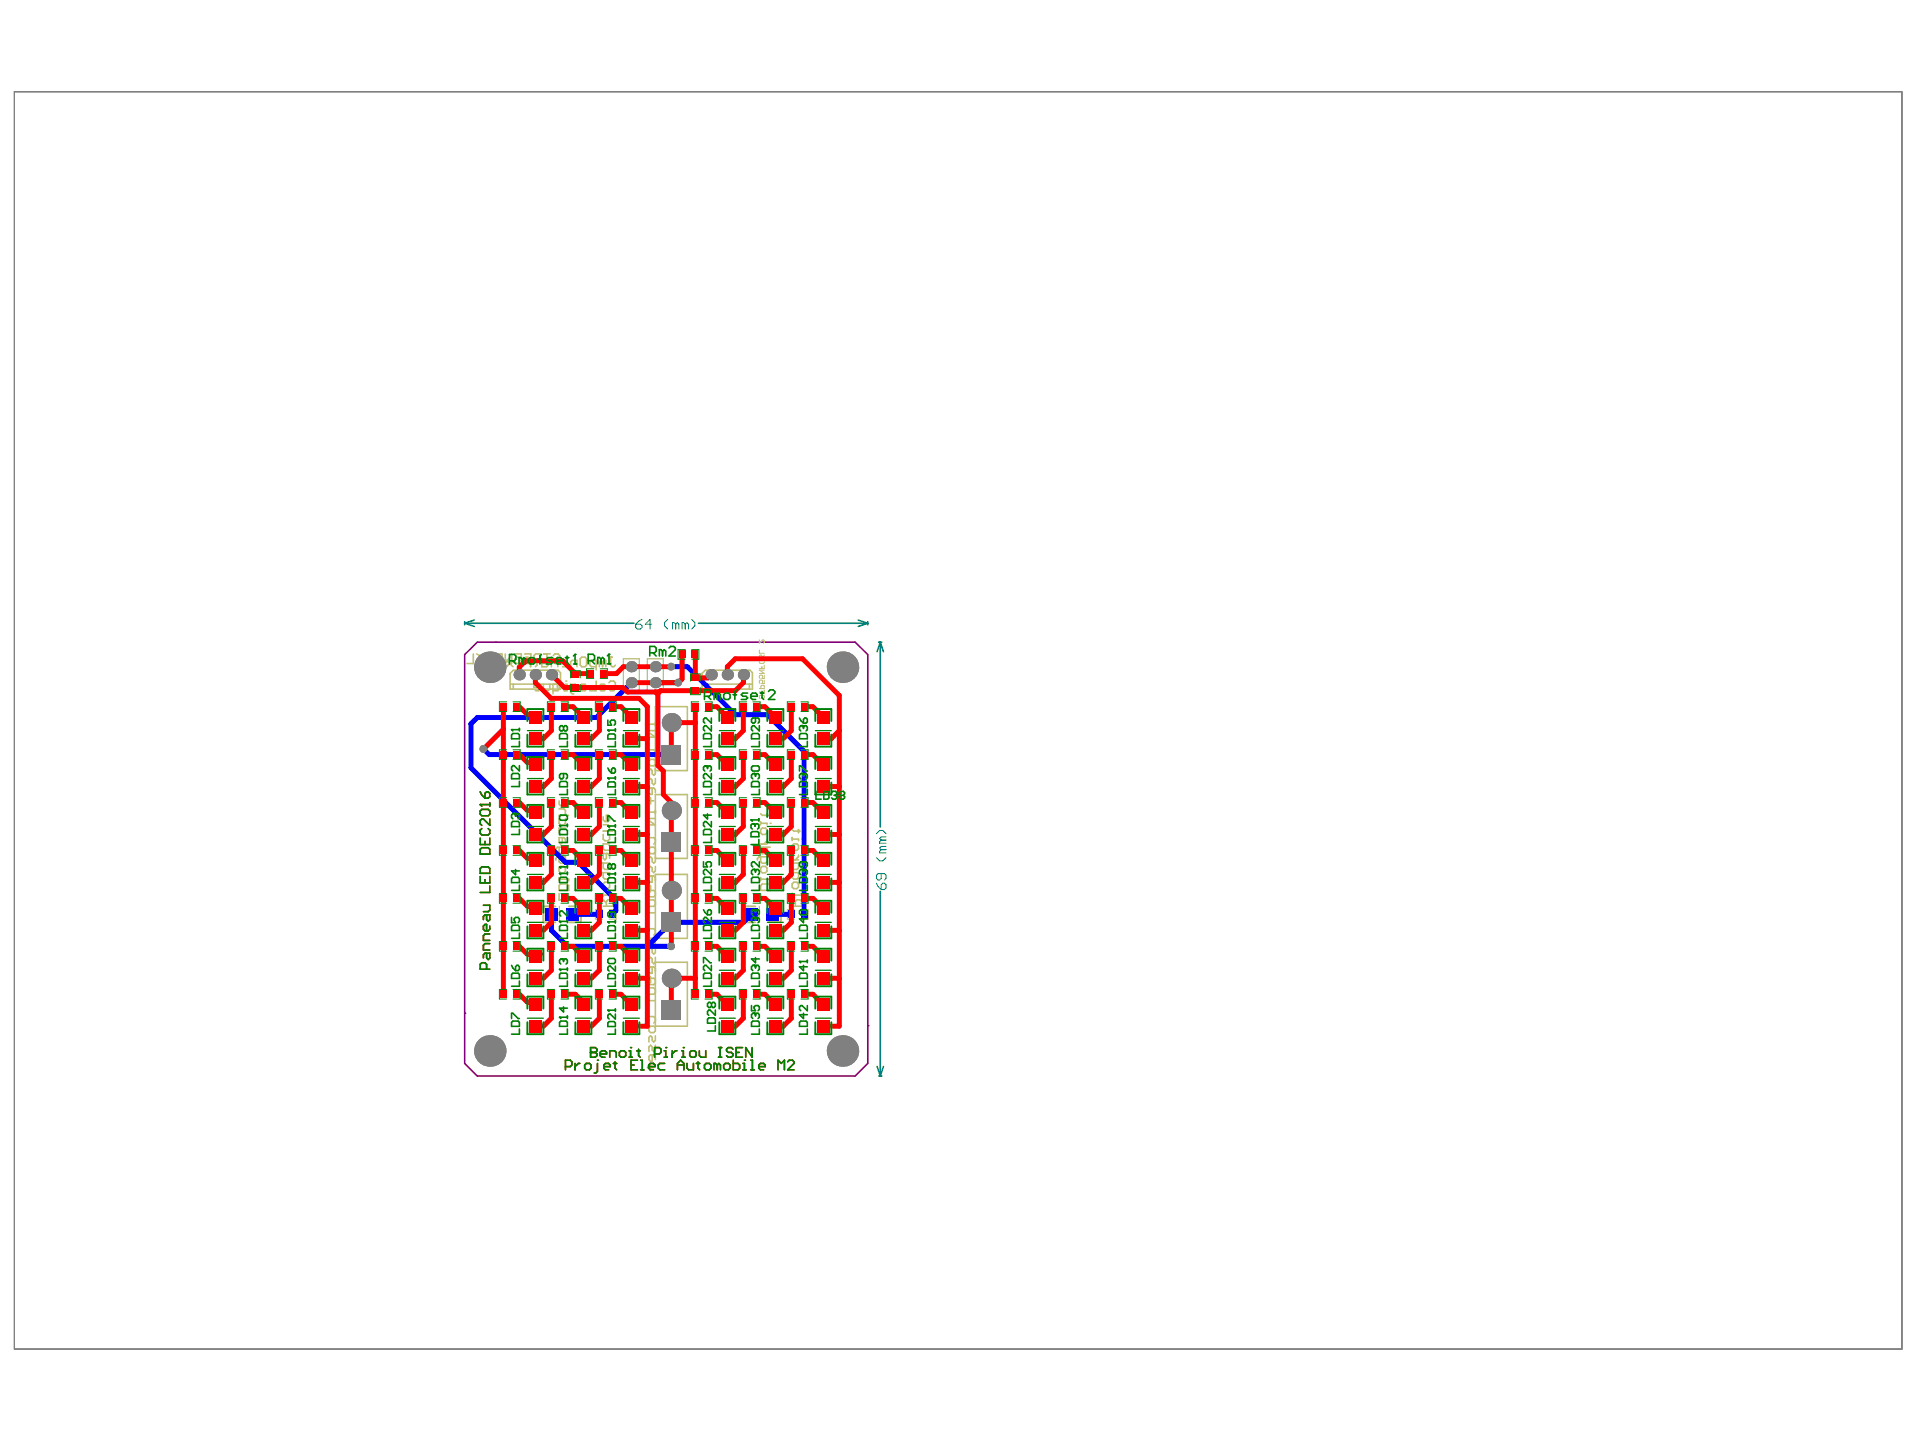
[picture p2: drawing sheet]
<svg xmlns="http://www.w3.org/2000/svg" width="271mm" height="204mm" viewBox="0 0 271 204" stroke-linecap="round" stroke-linejoin="round" font-family="sans-serif">
<path d="M2 12.9h266.4v177.5h-266.4z" fill="none" stroke="#808080" stroke-width=".14"/>
<g fill="none" stroke="#008080" stroke-width=".23">
<path d="M65.6 87.7v.5M65.6 88l1.3 .4M65.6 88h23.9M66.9 87.5l-1.3 .5M98.6 88h23.9M121.1 87.5l1.4 .5M122.5 87.7v.5M122.5 88l-1.4 .4M124 90.6h.4M124.2 90.6l-.4 1.4M124.2 90.6l.5 1.4M124.2 90.6v26.1"/>
<path d="M124.2 125.8v26M123.8 150.5l.4 1.3M124 151.8h.4M124.7 150.5l-.5 1.3"/>
</g>
<g fill="none" stroke="#008080" stroke-width=".14">
<path d="M89.7 88.1h.7l.2 .2v.2l-.2 .3h-.5l-.2-.3zM90.6 87.4l-.4 .2-.5 .5M92 88.1h-.9l.6-.7v1.4M94.2 87.4l-.4 .5v.4l.4 .5M95.3 88.1l-.2-.2h-.2v.9M95.3 88.1v.7M95.3 88.1l.3-.2 .2 .2v.7M96.7 88.1l-.2-.2h-.3v.9M96.7 88.1v.7M96.7 88.1l.2-.2 .3 .2v.7M97.6 87.4l.5 .5v.4l-.5 .5M123.7 117.6l.4-.4h.5l.4 .4"/>
<path d="M124.4 119.9l-.3 .2v.2h.9M124.4 118.5l-.3 .3v.2h.9M124.4 119.9h.6M124.4 118.5h.6M125 119.4h-.6l-.3 .3 .3 .2M125 118.1h-.6l-.3 .2 .3 .2M123.7 124.6l.2 .5 .5 .4M123.7 121l.4 .5h.5l.4-.5M124.4 124.9l.2-.3h.2l.2 .3v.4l-.2 .2h-.4zM124.4 123.3v.7l-.3 .2h-.2l-.2-.2v-.5l.2-.2h.9l.2 .2v.5l-.2 .2"/>
</g>
<path d="M65.6 92.4l1.8-1.8h53.3l1.8 1.8v57.7l-1.8 1.7h-53.3l-1.8-1.7zM65.6 143h.1M122.5 144.7h.1" fill="none" stroke="#800080" stroke-width=".23"/>
<g fill="none" stroke="#c0c073" stroke-width=".23">
<path d="M66.8 92.3v1.3h-.9M67.2 93.2l.3-.2h.6v.4l-.2 .2h-.4l-.3-.2zM67.2 92.3l.5 .2 .4 .5M68.6 92.5l.2-.2h.5l.2 .2v.9l-.2 .2h-.5l-.2-.2zM70 92.3h.9v1.3M70.4 93h.5M71.3 92.3v1.3l.9-1.3v1.3M71.5 93.2l.9 .9M72 95l.4-.4h6.4l.3 .3v2.3h-7.1zM72 96.5h7.1M72.4 93.2l-.9 .9M72.4 96.5v.7"/>
<path d="M72.7 92.3h.9v.7l-.5-.3h-.2l-.2 .3v.4l.2 .2h.4l.3-.2M73.1 94.1h.4M73.3 92.7h.1M73.5 93.2h-.2v.9M74 92.3h.9v.7l-.4-.3h-.3l-.2 .3v.4l.2 .2h.5l.2-.2M74.2 93.2h.2l.5 .4M74.9 93.2v.9M75.5 96.6l-.2 .2v.2h.9M75.5 93.2h.8M75.6 93.2l-.2-.2v-.5l.2-.2h.7v1.3M75.8 93v.9l-.3 .2M76 96.6l.2 .2v.4l-.2 .3h-.5"/>
<path d="M76.7 96.6v.9h.7l.2-.3v-.6M76.7 92.3h.9M77.1 93.2h-.4l-.2 .2v.7h.6l.3-.2-.3-.3h-.6M77.2 92.3v1.3M77.8 94.1v-1.4l.5 .5 .4-.5v1.4M78 96.6v1.3M78.1 92.5l.2-.2h.5l.2 .2v.2l-.2 .3h-.5l-.2 .2v.2l.2 .2h.5l.2-.2M78.7 96.5v.7M78.7 96.6l.2 .2v.4l-.2 .3h-.7M79.6 97.5h.5M79.8 96.1h.1M80.1 96.6h-.3v.9"/>
<path d="M80.1 93.6h-.9v-.2l.2-.2h.4l.3 .2v.5l-.3 .2h-.4M80.5 97.5h.7l.2-.3v-.4l-.2-.2h-.7v1.1l.2 .2h.3M80.5 94.1v-.7l.2-.2h.7v.9M81.9 96.8l.2-.2h.4l.3 .2v.4l-.3 .3h-.4l-.2-.3zM81.9 93l.2-.3h.4l.3 .3v.9l-.3 .2h-.4l-.2-.2zM84.1 96.1v1.4h-.9M84.1 94.1h-.7l-.2-.2v-.5l.2-.2h.7v1.3M84.6 96.8l.2-.2h.5l.2 .2v.4l-.2 .3h-.5l-.2-.3zM85 93.4l-.2-.2-.2 .2v.7M85 93.4l.3-.2h.2v.9M85 93.4v.7M85.9 96.3l.3-.2h.4l.2 .2v.9l-.2 .3h-.4l-.3-.3"/>
<path d="M85.9 92.7h.5M86.2 92.7v1.2l.2 .2h.2l.2-.2M99.1 95l.4-.4h6.3l.4 .3v2.3h-7.1zM99.1 96.5h7.1M99.5 96.5v.7M105.8 96.5v.7M78.9 113v.5l.2 .2h.5l.2-.2v-.5l-.2-.2h-.3v.9M78.9 115.5v.7l.2 .2h.5l.2-.2v-.7M78.9 119.6v.6l.2 .3h.5l.2-.3v-.6h-1.1l-.3 .2v.2M78.9 114.1h.7l.2 .3v.4l-.2 .2M78.9 115h1.3M79.3 118.2v.7l-.2 .2-.2-.2v-.7h.7l.2 .2v.5"/>
<path d="M79.8 116.9h-.9v.6l.2 .3h.7M85.1 115.3v.4l.2 .2h.5l.2-.2v-.4l-.2-.3h-.2v.9M85.1 117.7v.7l.2 .2h.5l.2-.2v-.7M85.1 116.4h.7l.2 .2v.5l-.2 .2M85.1 117.3h1.4M86 119.1h-.9v.7l.2 .2h.7M91.1 102v.4M91.1 114.4v.4M91.1 114.6h1.4M91.1 102.2h1.4M91.3 113h1M91.8 112.5v.9"/>
<path d="M92 111.2v.9h-.2l-.2-.2v-.5l.2-.2h.5l.2 .2v.5M92.5 108.7h4.5v-9h-4.5v9.5l-.2 .2-.3-.2v-.5l-.2-.2-.2 .2v.7M92.5 109.9v.6l-.2 .2-.3-.2v-.4l-.2-.2-.2 .2v.6M92.5 119.8l-.2-.2h-.5l-.2 .2v.4l.2 .3h.5l.2-.3M92.5 118.4l-.2-.2h-1l-.2 .2v.5l.2 .2M92.5 115.5h-1.4l1.4 .9h-1.4M92.5 106l-.2-.2h-1l-.2 .2v.5l.2 .2M92.5 118.9l-.2 .2M92.5 107.4l-.2-.2h-.5l-.2 .2v.4l.2 .3h.5l.2-.3M92.5 103.1h-1.4l1.4 .9h-1.4M92.5 106.5l-.2 .2M107.3 117.1l.3-.2h.4l.2 .2v.4l-.2 .3h-.4l-.3-.3z"/>
<path d="M107.3 114.8l.3 .2h.9M107.3 119.1h.9M107.3 116v.4M107.3 116.2h.9v.2M108.2 119.6v.6l-.2 .3h-.4l-.3-.3v-.6h1.4M108.2 114.8v.5M108.2 118.4v.3l-.4 .4M108.7 116.2h.1M111.8 119.3l.2-.2h.5l.2 .2v.5l-.2 .2h-.5l-.2-.2zM111.8 117.1l.2 .2h.9M111.8 118.2v.4M111.8 118.4h.9v.2"/>
<path d="M112.7 117.1v.4M113.1 118.4h.1M78.9 126.1v.9h1.3M78.9 120.9v.7l.2 .2h.5l.2-.2v-.7h-1.1l-.3 .2v.3M78.9 122.5l.2-.2h.5l.2 .2v.4l-.2 .3h-.5l-.2-.3zM78.9 123.8v.5M78.9 125l.2-.3h.9l.2 .3v.6h-1.3zM78.9 124.1h1.3v.2M85.1 123.1v.7l.2 .2h.5l.2-.2v-.7h-1.1l-.2 .3v.2M85.1 127.9h1.4v-.7l-.3-.2h-.4l-.2 .2v.7M85.1 126.3h1.4v.2M85.1 127l.5 .4"/>
<path d="M85.1 121.8v.7l.2 .2h.5l.2-.2v-.7h-1.1l-.2 .2v.2M85.1 124.7l.2-.2h.5l.2 .2v.5l-.2 .2h-.5l-.2-.2zM85.1 126.1v.4M85.6 120.4v.7l-.3 .2-.2-.2v-.7h.7l.2 .3v.4M91.1 127h1.2l.2 .2M91.1 128.4v.9M91.1 139.4h1.2l.2 .2M91.1 128.8h1.4M91.6 132.6l.2-.2h.5l.2 .2v.5l-.2 .2h-.5l-.2-.2zM91.8 124.9v.9M91.8 137.8v.9M92 123.6v.9h-.2l-.2-.2v-.5l.2-.2h.5l.2 .2"/>
<path d="M92 136.4v.9h-.2l-.2-.2v-.4l.2-.3h.5l.2 .3M92.5 121.1h4.5v-9h-4.5v9.5l-.2 .2-.3-.2v-.5l-.2-.2-.2 .2v.7M92.5 122.3v.6l-.2 .2-.3-.2v-.4l-.2-.2-.2 .2v.6M92.5 123.4h4.5v9h-4.5zM92.5 133.8v.6l-.2 .2-.3-.2v-.4l-.2-.2-.2 .2v.6M92.5 135.1v9.7h4.5v-9h-4.5l-.2 .2-.3-.2v-.5l-.2-.2-.2 .2v.7M92.5 125.9l-.2-.3h-1l-.2 .3v.4l.2 .2h1l.2-.2M92.5 127.7l-.2 .2h-1.2M92.5 131.3l-.2-.2h-1l-.2 .2v.4l.2 .3M92.5 138.3l-.2-.3h-1l-.2 .3v.4l.2 .2h1l.2-.2M92.5 131.7l-.2 .3M107.3 126.1v.9h1.4"/>
<path d="M107.3 125l.3-.3h.9l.2 .3v.6h-1.4zM107.3 124.1h1.4v.2M107.3 122.5l.3-.2h.4l.2 .2v.4l-.2 .3h-.4l-.3-.3zM107.3 120.9v.7l.3 .2h.4l.2-.2v-.7h-1.1l-.2 .2v.3M107.3 123.8v.5M111.8 123.1v.7l.2 .2h.5l.2-.2v-.7h-1.1l-.3 .3v.2M111.8 127.9h1.3v-.7l-.2-.2h-.4l-.3 .2v.7M111.8 126.3h1.3v.2M111.8 124.7l.2-.2h.5l.2 .2v.5l-.2 .2h-.5l-.2-.2zM111.8 127l.4 .4M111.8 126.1v.4M111.8 121.3h.9"/>
<path d="M112.7 121.8v.7l-.2 .2h-.5l-.2-.2v-.7h1.3M112.7 120.7v.2l-.5 .4M91.1 140.7v1M91.1 141.2h1.4M91.3 150.6h1M91.6 145l.2-.2h.5l.2 .2v.5l-.2 .2h-.5l-.2-.2zM91.8 150.2v.9M92 148.8v.9h-.2l-.2-.2v-.4l.2-.3h.5l.2 .3v.4M92.5 146.2v.6l-.2 .2-.3-.2v-.4l-.2-.2-.2 .2v.6M92.5 147.5v.7l-.2 .2-.3-.2v-.5l-.2-.2-.2 .2v.7M92.5 143.7l-.2-.2h-1l-.2 .2v.4l.2 .3M92.5 140.1l-.2 .2h-1.2"/>
<path d="M92.5 144.1l-.2 .3"/>
</g>
<g fill="none" stroke="#c0c073" stroke-width=".14">
<path d="M107.2 90.3v.5l.4-.5 .2 .1v.3l-.1 .1M107.2 93.2l.1-.1h.4l.1 .1v.3l-.1 .1h-.4l-.1-.1zM107.2 97.2h.6v-.4l-.1-.1h-.2l-.1 .1v.4M107.2 92.5l.1-.1 .2 .1v.4h-.2zM107.2 91.7v.5h.6M107.2 97.6h.6M107.5 94.1v.2M107.7 98.1l.1 .1-.1 .4-.2-.1v-.3l-.1-.1-.2 .1 .1 .4M107.8 93.9v.4h-.6M107.8 95.3v.5h-.3l.1-.3-.1-.2h-.2l-.1 .1 .1 .4M107.8 96v.4h-.3l.1-.2-.1-.2h-.2l-.1 .1v.2l.1 .1M107.8 97.4v.5"/>
<path d="M107.8 94.6h-.6l.6 .4h-.6M107.8 92.4l-.3 .5M85 128.4h-1v1.3h1M85.9 128.4h1v1.3h-1M112.1 128.4h-1v1.3h1M113 128.4h1v1.3h-1"/>
</g>
<path d="M78.4 127.9h-1.7v2.3h1.7M80.3 127.9h1.7v2.3h-1.7M106.6 127.9h-1.7v2.3h1.7M108.5 127.9h1.7v2.3h-1.7" fill="none" stroke="#c0c073" stroke-width=".27"/>
<path d="M88 93h2.2v4.5h-2.2zM91.3 93h2.3v4.5h-2.3zM78.9 127.9v2.3M107.2 127.9v2.3" fill="none" stroke="#c0c073" stroke-width=".18"/>
<path d="M89.1 96.3l-5 5h-16.7l-.9 .8v6.3l13.3 13.3h1.8l5.3 5.3v1.5l-.5 .5M92.5 96.3l3.3 .1M94.7 94.1h2.3l6.8 6.7h4.5l5.2 5.2v23M68.2 105.7l.8 .8h25.7M77.8 129v2.3l2.3 2.2h14.6M80.9 129h3.7M106 129l-1.1 1.2h-10.2l-3.4 3.3M109.1 129h2.6" fill="none" stroke="#00f" stroke-width=".7"/>
<g fill="#808080">
<circle cx="94.7" cy="94.1" r=".55"/>
<circle cx="95.7" cy="96.3" r=".55"/>
<circle cx="94.7" cy="133.5" r=".55"/>
<circle cx="68.2" cy="105.7" r=".55"/>
<circle cx="69.1" cy="94.1" r="2.22"/>
<circle cx="77.8" cy="95.2" r=".8"/>
<circle cx="75.5" cy="95.2" r=".8"/>
<circle cx="89.1" cy="96.3" r=".79"/>
<circle cx="89.1" cy="94.1" r=".79"/>
<circle cx="92.5" cy="96.3" r=".79"/>
<circle cx="92.5" cy="94.1" r=".79"/>
<circle cx="100.4" cy="95.2" r=".8"/>
<circle cx="104.9" cy="95.2" r=".8"/>
<circle cx="69.1" cy="148.3" r="2.22"/>
<circle cx="73.3" cy="95.2" r=".8"/>
<circle cx="94.7" cy="138" r="1.35"/>
<circle cx="94.7" cy="125.6" r="1.35"/>
<circle cx="94.7" cy="114.4" r="1.35"/>
<circle cx="94.7" cy="102" r="1.35"/>
<circle cx="102.6" cy="95.2" r=".8"/>
<circle cx="118.9" cy="94.1" r="2.22"/>
<circle cx="118.9" cy="148.3" r="2.22"/>
</g>
<g fill="#808080">
<path d="M93.4 128.8h2.7v2.7h-2.7z" fill-rule="evenodd"/>
<path d="M93.4 141.2h2.7v2.7h-2.7z" fill-rule="evenodd"/>
<path d="M93.4 117.5h2.7v2.7h-2.7z" fill-rule="evenodd"/>
<path d="M93.4 105.1h2.7v2.7h-2.7z" fill-rule="evenodd"/>
</g>
<g fill="#00f">
<path d="M85.9 128.5h.9v1.1h-.9z" fill-rule="evenodd"/>
<path d="M84.1 128.5h.9v1.1h-.9z" fill-rule="evenodd"/>
<path d="M113 128.5h.9v1.1h-.9z" fill-rule="evenodd"/>
<path d="M111.2 128.5h.9v1.1h-.9z" fill-rule="evenodd"/>
<path d="M76.9 128.1h1.8v1.8h-1.8z" fill-rule="evenodd"/>
<path d="M105.1 128.1h1.8v1.8h-1.8z" fill-rule="evenodd"/>
<path d="M80 128.1h1.8v1.8h-1.8z" fill-rule="evenodd"/>
<path d="M108.2 128.1h1.8v1.8h-1.8z" fill-rule="evenodd"/>
</g>
<g fill="none" stroke="#f00" stroke-width=".7">
<path d="M71 99.7v3.2M73.3 94.1v1.1M75.5 95.2v1.1M84.6 99.7v3.4M91.3 99.7v4.5M93.2 97.5l-.2 .1M100.4 94.8v.4M72.8 113.2h.5M72.8 106.5h.5M75.2 107.6l.3 .3M75.2 100.8l.3 .4M84.6 106.5v3.4"/>
<path d="M84.6 113.2v3.4M92.8 108l.8 .8v3.3M72.8 126.8h.5M72.8 120h.5M72.8 133.5h.5M75.2 127.9l.3 .3M75.2 121.1l.3 .4M94.7 130.2v3.3M72.8 140.3h.5M82.3 141.4v.4"/>
</g>
<circle cx="94.7" cy="133.5" r=".35" fill="#f00"/>
<g fill="none" stroke="#f00" stroke-width=".7">
<path d="M73.3 94.1l.9-.9h5.2l1.8 1.9h2.1M73.3 99.7l1.1 1.1h.8M75.5 96.3l2.3 2.2h12.4l1.1 1.2M77.8 99.7v3.4l-1.1 1.1h-1.2M77.8 95.2l1.8 1.8h8.3l.7 .6h4.4M79.6 99.7h1.3l1.4 1.5M86.4 99.7h1.2l1.5 1.5M92.5 97.6l.3 .4v10M94.7 94.1h-6.7l-1 1h-1.9M96.2 92.3v3.5l-.5 .5h-6.6M98.1 92.3v3.4h1.8l.5-.5M98.1 99.7v40.6"/>
<path d="M99.9 99.7h1.3l1.4 1.5M102.6 95.2v-1.1l1.2-1.1h9.4l5.2 5.1v46.7h-2.2M104.9 99.7v3.4l-1.1 1.1h-1.2M104.9 95.2v1.1l-1.1 1.2h-10.6M106.7 99.7h1.2l1.5 1.5M111.7 99.7v3.4l-1.2 1.1M113.5 99.7h1.2l1.5 1.5M68.2 105.7l2.8-2.8v37.4M73.3 113.2l1.1 1.2h.8M73.3 106.5l1.1 1.1h.8M77.8 113.2v3.4l-1.1 1.2h-1.2M77.8 106.5v3.4l-1.1 1.1h-1.2"/>
<path d="M79.6 113.2h1.3l1.4 1.5M79.6 106.5h1.3l1.4 1.4M84.6 116.6l-1.2 1.2h-1.1M84.6 109.9l-1.2 1.1h-1.1M84.6 103.1l-1.2 1.1h-1.1M86.4 113.2h1.2l1.5 1.5M86.4 106.5h1.2l1.5 1.4M89.1 104.2h2.2v40.6h-2.2M89.1 117.8h2.2M89.1 111h2.2M93.6 112.1l1.1 1.1v17M98.1 102h-3.4v4.5"/>
<path d="M99.9 113.2h1.3l1.4 1.5M99.9 106.5h1.3l1.4 1.4M104.9 113.2v3.4l-1.1 1.2h-1.2M104.9 106.5v3.4l-1.1 1.1h-1.2M106.7 113.2h1.2l1.5 1.5M106.7 106.5h1.2l1.5 1.4M111.7 106.5v3.4l-1.2 1.1h-1.1M111.7 113.2v3.4l-1.2 1.2h-1.1M113.5 113.2h1.2l1.5 1.5M113.5 106.5h1.2l1.5 1.4M116.2 117.8h2.2M116.2 111h2.2"/>
<path d="M118.4 103.1l-1.1 1.1h-1.1M73.3 133.5l1.1 1.2h1.9M73.3 126.8l1.1 1.1h.8M73.3 120l1.1 1.1h.8M77.8 133.5v3.4l-1.1 1.1h-1.2M77.8 126.8v3.4l-1.1 1.1h-1.2M77.8 120v3.4l-1.1 1.1h-1.2M79.6 126.8h1.3l1.4 1.4M79.6 120h1.3l1.4 1.5M79.6 133.5h1.3l1.4 1.5M84.6 120v3.4l-1.2 1.1h-1.1M84.6 126.8v3.4l-1.2 1.1h-1.1"/>
<path d="M84.6 133.5v3.4l-1.2 1.1h-1.1M86.4 126.8h1.2l1.5 1.4M86.4 120h1.2l1.5 1.5M86.4 133.5h1.2l1.5 1.5M89.1 138h2.2M89.1 131.3h2.2M89.1 124.5h2.2M98.1 138h-3.4v4.6M99.9 126.8h1.3l1.4 1.4M99.9 120h1.3l1.4 1.5M99.9 133.5h1.3l1.4 1.5M104.9 120v3.4l-1.1 1.1h-1.2"/>
<path d="M104.9 133.5v3.4l-1.1 1.1M104.9 126.8v3.4l-1.1 1.1M106.7 126.8h1.2l1.5 1.4M106.7 120h1.2l1.5 1.5M106.7 133.5h1.2l1.5 1.5M111.7 120v3.4l-1.2 1.1h-1.1M111.7 126.8v3.4l-1.2 1.1h-1.1M111.7 133.5v3.4l-1.2 1.1h-1.1M113.5 126.8h1.2l1.5 1.4M113.5 120h1.2l1.5 1.5M113.5 133.5h1.2l1.5 1.5M116.2 138h2.2"/>
<path d="M116.2 131.3h2.2M116.2 124.5h2.2M73.3 140.3l1.1 1.1h1.1M77.8 140.3v3.4l-1.1 1.1h-1.2M79.6 140.3h1.6l1.1 1.1M84.6 140.3v3.4l-1.2 1.1h-1.1M86.4 140.3h1.2l1.5 1.5M99.9 140.3h1.3l1.4 1.5M104.9 140.3v3.4l-1.1 1.1h-1.2M106.7 140.3h1.2l1.5 1.5M111.7 140.3v3.4l-1.2 1.1h-1.1M113.5 140.3h1.2l1.5 1.5"/>
</g>
<g fill="none" stroke="#f00" stroke-width=".23">
<path d="M67.8 113.5h.1M67.8 114.4l.2-.2h.9l.2 .2v.5l-.2 .2h-.9l-.2-.2zM67.8 118.3v.9h1.3v-.9M67.8 119.9l.2-.3h.9l.2 .3v.6h-1.3zM67.8 113.5h1.3M67.8 113.5l.2 .3M67.8 111.7l.2 .5 .4 .4M68 116.9l-.2 .2v.5l.2 .2h.9l.2-.2v-.5l-.2-.2M68.4 112l.3-.3h.2l.2 .3v.4l-.2 .2h-.5zM68.4 118.7v.5M69.1 115.6v.9l-.9-.9h-.2l-.2 .2v.4l.2 .3M69.1 113.3v.5"/>
<path d="M67.8 122.6l.2-.3h.9l.2 .3v.6h-1.3zM67.8 123.7v.9h1.3v-.9M68.2 127.7h.9v.7l-.2 .2h-.7M68.4 124.1v.5M68.7 136.8v-.7l-.3-.2h-.4l-.2 .2v.7h1.3M68.7 129.1v.7l.2 .2 .2-.2v-.7h-.7l-.2 .2v.5M68.7 134.5v.7l.2 .2 .2-.2v-.7h-.7l-.2 .2v.5M69.1 130.7v.4l-.2 .2h-.5l-.2-.2v-.4l.2-.3h.3v.9M69.1 131.8h-.7l-.2 .2v.7h.9M69.1 133.2h-.7l-.2 .2v.7h.9M69.1 125v.9h-1.3M79.8 150.5h.7l.2-.2v-.5l-.2-.2h-.7v1.4"/>
<path d="M81.1 150.1v.9M81.8 150.1h-.2l-.5 .4M82.5 150.3l.2-.2h.5l.2 .2v.4l-.2 .3h-.5l-.2-.3zM83.3 148.5h.1M83.3 147.8h.7l.2 .3v.2l-.2 .2 .2 .2v.3l-.2 .2h-.7zM83.3 148.5h.7M84.3 149.6h.1M84.3 150.1v1.1l-.2 .2h-.2M84.7 148.7h.9v-.2l-.2-.2h-.5l-.2 .2v.5l.2 .2h.5M85.2 150.5h.9v-.2l-.2-.2h-.5l-.2 .2v.4l.2 .3h.5M86 149.2v-.9h.7l.2 .2v.7M86.6 150.1h.4"/>
<path d="M86.8 149.8v.9l.2 .3M87.4 148.5l.2-.2h.5l.2 .2v.5l-.2 .2h-.5l-.2-.2zM88.8 149.2h.4M88.8 148.3h.2v.9M89 147.8h.1M89 150.3h.5M89.9 148.3h.4M90 149.6h-1v1.4h1M90.1 148.1v.9l.2 .2M90.4 149.6h.2v1.4M90.4 151h.5M91.5 150.5h.9v-.2l-.2-.2h-.4l-.3 .2v.4l.3 .3h.4"/>
<path d="M92.4 148.7h.6l.3-.2v-.4l-.3-.3h-.6v1.4M93.7 149.2h.5M93.7 148.3h.2v.9M93.8 150.1h-.7l-.2 .2v.4l.2 .3h.7M93.9 147.8h.1M94.8 148.3v.9M95.5 148.3h-.2l-.5 .4M95.6 150.3h.9M95.6 151v-.9l.4-.5 .5 .5v.9M96.2 149.2h.5M96.2 148.3h.2v.9M96.4 147.8h.1"/>
<path d="M96.9 150.1v.6l.3 .3h.7v-.9M97.3 148.5l.3-.2h.4l.2 .2v.5l-.2 .2h-.4l-.3-.2zM98.3 150.1h.4M98.5 149.8v.9l.2 .3M98.7 148.3v.7l.2 .2h.7v-.9M99.4 150.3l.2-.2h.5l.2 .2v.4l-.2 .3h-.5l-.2-.3zM101.2 150.3l-.2-.2h-.2v.9M101.2 150.3v.7M101.2 150.3l.2-.2 .3 .2v.7M101.4 149.2h.4M101.4 147.8h.4M101.6 147.8v1.4"/>
<path d="M102.1 150.3l.2-.2h.5l.2 .2v.4l-.2 .3h-.5l-.2-.3zM103.4 148.1l-.2-.3h-.5l-.2 .3v.2l.2 .2h.5l.2 .2v.3l-.2 .2h-.5l-.2-.2M103.5 149.6v1.4h.6l.3-.3v-.4l-.3-.2h-.6M103.9 148.5h.4M104.8 147.8h-.9v1.4h.9M104.8 150.1h.3v.9M104.8 151h.5M105.1 149.6h.1M106 149.6h.2v1.4M106 151h.4M106.1 147.8v1.4l-.9-1.4v1.4M107.1 150.5h.9v-.2l-.2-.2h-.5l-.2 .2v.4l.2 .3h.5"/>
<path d="M109.8 151v-1.4l.4 .5 .5-.5v1.4M111.1 149.8l.3-.2h.4l.2 .2v.3l-.9 .9h.9"/>
</g>
<g fill="#808080">
<circle cx="94.7" cy="94.1" r=".55"/>
<circle cx="95.7" cy="96.3" r=".55"/>
<circle cx="94.7" cy="133.5" r=".55"/>
<circle cx="68.2" cy="105.7" r=".55"/>
<circle cx="69.1" cy="94.1" r="2.22"/>
<circle cx="77.8" cy="95.2" r=".8"/>
<circle cx="75.5" cy="95.2" r=".8"/>
<circle cx="89.1" cy="96.3" r=".79"/>
<circle cx="89.1" cy="94.1" r=".79"/>
<circle cx="92.5" cy="96.3" r=".79"/>
<circle cx="92.5" cy="94.1" r=".79"/>
<circle cx="100.4" cy="95.2" r=".8"/>
<circle cx="104.9" cy="95.2" r=".8"/>
<circle cx="69.1" cy="148.3" r="2.22"/>
<circle cx="73.3" cy="95.2" r=".8"/>
<circle cx="94.7" cy="138" r="1.35"/>
<circle cx="94.7" cy="125.6" r="1.35"/>
<circle cx="94.7" cy="114.4" r="1.35"/>
<circle cx="94.7" cy="102" r="1.35"/>
<circle cx="102.6" cy="95.2" r=".8"/>
<circle cx="118.9" cy="94.1" r="2.22"/>
<circle cx="118.9" cy="148.3" r="2.22"/>
</g>
<g fill="#808080">
<path d="M93.4 128.8h2.7v2.7h-2.7z" fill-rule="evenodd"/>
<path d="M93.4 141.2h2.7v2.7h-2.7z" fill-rule="evenodd"/>
<path d="M93.4 117.5h2.7v2.7h-2.7z" fill-rule="evenodd"/>
<path d="M93.4 105.1h2.7v2.7h-2.7z" fill-rule="evenodd"/>
</g>
<g fill="#f00">
<path d="M70.6 119.4h.9v1.2h-.9z" fill-rule="evenodd"/>
<path d="M79.2 119.4h.9v1.2h-.9z" fill-rule="evenodd"/>
<path d="M77.4 119.4h.9v1.2h-.9z" fill-rule="evenodd"/>
<path d="M85.9 119.4h.9v1.2h-.9z" fill-rule="evenodd"/>
<path d="M84.1 119.4h.9v1.2h-.9z" fill-rule="evenodd"/>
<path d="M99.5 119.4h.9v1.2h-.9z" fill-rule="evenodd"/>
<path d="M97.7 119.4h.9v1.2h-.9z" fill-rule="evenodd"/>
<path d="M106.2 119.4h1v1.2h-1z" fill-rule="evenodd"/>
<path d="M104.4 119.4h.9v1.2h-.9z" fill-rule="evenodd"/>
<path d="M113 119.4h.9v1.2h-.9z" fill-rule="evenodd"/>
<path d="M111.2 119.4h.9v1.2h-.9z" fill-rule="evenodd"/>
<path d="M70.6 139.7h.9v1.2h-.9z" fill-rule="evenodd"/>
<path d="M70.6 133h.9v1.1h-.9z" fill-rule="evenodd"/>
<path d="M70.6 105.9h.9v1.1h-.9z" fill-rule="evenodd"/>
<path d="M70.6 99.2h.9v1.1h-.9z" fill-rule="evenodd"/>
<path d="M74.6 143.9h1.9v1.8h-1.9z" fill-rule="evenodd"/>
<path d="M79.2 139.7h.9v1.2h-.9z" fill-rule="evenodd"/>
<path d="M77.4 139.7h.9v1.2h-.9z" fill-rule="evenodd"/>
<path d="M74.6 137.1h1.9v1.8h-1.9z" fill-rule="evenodd"/>
<path d="M79.2 133h.9v1.1h-.9z" fill-rule="evenodd"/>
<path d="M77.4 133h.9v1.1h-.9z" fill-rule="evenodd"/>
<path d="M74.6 130.4h1.9v1.8h-1.9z" fill-rule="evenodd"/>
<path d="M74.6 123.6h1.9v1.8h-1.9z" fill-rule="evenodd"/>
<path d="M74.6 120.6h1.9v1.8h-1.9z" fill-rule="evenodd"/>
<path d="M74.6 116.9h1.9v1.8h-1.9z" fill-rule="evenodd"/>
<path d="M74.6 113.8h1.9v1.8h-1.9z" fill-rule="evenodd"/>
<path d="M74.6 110.1h1.9v1.8h-1.9z" fill-rule="evenodd"/>
<path d="M74.6 107h1.9v1.8h-1.9z" fill-rule="evenodd"/>
<path d="M79.2 105.9h.9v1.1h-.9z" fill-rule="evenodd"/>
<path d="M77.4 105.9h.9v1.1h-.9z" fill-rule="evenodd"/>
<path d="M74.6 103.3h1.9v1.8h-1.9z" fill-rule="evenodd"/>
<path d="M74.6 100.3h1.9v1.8h-1.9z" fill-rule="evenodd"/>
<path d="M79.2 99.2h.9v1.1h-.9z" fill-rule="evenodd"/>
<path d="M77.4 99.2h.9v1.1h-.9z" fill-rule="evenodd"/>
<path d="M81.4 143.9h1.8v1.8h-1.8z" fill-rule="evenodd"/>
<path d="M81.4 137.1h1.8v1.8h-1.8z" fill-rule="evenodd"/>
<path d="M85.9 139.7h.9v1.2h-.9z" fill-rule="evenodd"/>
<path d="M84.1 139.7h.9v1.2h-.9z" fill-rule="evenodd"/>
<path d="M85.9 133h.9v1.1h-.9z" fill-rule="evenodd"/>
<path d="M84.1 133h.9v1.1h-.9z" fill-rule="evenodd"/>
<path d="M81.4 130.4h1.8v1.8h-1.8z" fill-rule="evenodd"/>
<path d="M81.4 123.6h1.8v1.8h-1.8z" fill-rule="evenodd"/>
<path d="M81.4 120.6h1.8v1.8h-1.8z" fill-rule="evenodd"/>
<path d="M81.4 116.9h1.8v1.8h-1.8z" fill-rule="evenodd"/>
<path d="M81.4 113.8h1.8v1.8h-1.8z" fill-rule="evenodd"/>
<path d="M85.9 105.9h.9v1.1h-.9z" fill-rule="evenodd"/>
<path d="M84.1 105.9h.9v1.1h-.9z" fill-rule="evenodd"/>
<path d="M81.4 110.1h1.8v1.8h-1.8z" fill-rule="evenodd"/>
<path d="M81.4 107h1.8v1.8h-1.8z" fill-rule="evenodd"/>
<path d="M85.9 99.2h.9v1.1h-.9z" fill-rule="evenodd"/>
<path d="M84.1 99.2h.9v1.1h-.9z" fill-rule="evenodd"/>
<path d="M81.4 103.3h1.8v1.8h-1.8z" fill-rule="evenodd"/>
<path d="M81.4 100.3h1.8v1.8h-1.8z" fill-rule="evenodd"/>
<path d="M82.9 94.5h.9v1.1h-.9z" fill-rule="evenodd"/>
<path d="M84.7 94.5h.9v1.1h-.9z" fill-rule="evenodd"/>
<path d="M88.2 143.9h1.8v1.8h-1.8z" fill-rule="evenodd"/>
<path d="M88.2 137.1h1.8v1.8h-1.8z" fill-rule="evenodd"/>
<path d="M88.2 130.4h1.8v1.8h-1.8z" fill-rule="evenodd"/>
<path d="M88.2 123.6h1.8v1.8h-1.8z" fill-rule="evenodd"/>
<path d="M88.2 120.6h1.8v1.8h-1.8z" fill-rule="evenodd"/>
<path d="M88.2 116.9h1.8v1.8h-1.8z" fill-rule="evenodd"/>
<path d="M88.2 113.8h1.8v1.8h-1.8z" fill-rule="evenodd"/>
<path d="M88.2 110.1h1.8v1.8h-1.8z" fill-rule="evenodd"/>
<path d="M88.2 107h1.8v1.8h-1.8z" fill-rule="evenodd"/>
<path d="M88.2 103.3h1.8v1.8h-1.8z" fill-rule="evenodd"/>
<path d="M88.2 100.3h1.8v1.8h-1.8z" fill-rule="evenodd"/>
<path d="M99.5 139.7h.9v1.2h-.9z" fill-rule="evenodd"/>
<path d="M97.7 139.7h.9v1.2h-.9z" fill-rule="evenodd"/>
<path d="M99.5 133h.9v1.1h-.9z" fill-rule="evenodd"/>
<path d="M97.7 133h.9v1.1h-.9z" fill-rule="evenodd"/>
<path d="M99.5 105.9h.9v1.1h-.9z" fill-rule="evenodd"/>
<path d="M97.7 105.9h.9v1.1h-.9z" fill-rule="evenodd"/>
<path d="M99.5 99.2h.9v1.1h-.9z" fill-rule="evenodd"/>
<path d="M97.7 99.2h.9v1.1h-.9z" fill-rule="evenodd"/>
<path d="M97.6 91.8h.9v1.1h-.9z" fill-rule="evenodd"/>
<path d="M95.8 91.8h.9v1.1h-.9z" fill-rule="evenodd"/>
<path d="M97.6 95.2h1.1v.9h-1.1z" fill-rule="evenodd"/>
<path d="M97.6 97h1.1v.9h-1.1z" fill-rule="evenodd"/>
<path d="M106.2 139.7h1v1.2h-1z" fill-rule="evenodd"/>
<path d="M104.4 139.7h.9v1.2h-.9z" fill-rule="evenodd"/>
<path d="M106.2 133h1v1.1h-1z" fill-rule="evenodd"/>
<path d="M104.4 133h.9v1.1h-.9z" fill-rule="evenodd"/>
<path d="M106.2 105.9h1v1.1h-1z" fill-rule="evenodd"/>
<path d="M104.4 105.9h.9v1.1h-.9z" fill-rule="evenodd"/>
<path d="M106.2 99.2h1v1.1h-1z" fill-rule="evenodd"/>
<path d="M104.4 99.2h.9v1.1h-.9z" fill-rule="evenodd"/>
<path d="M113 139.7h.9v1.2h-.9z" fill-rule="evenodd"/>
<path d="M111.2 139.7h.9v1.2h-.9z" fill-rule="evenodd"/>
<path d="M113 133h.9v1.1h-.9z" fill-rule="evenodd"/>
<path d="M111.2 133h.9v1.1h-.9z" fill-rule="evenodd"/>
<path d="M113 105.9h.9v1.1h-.9z" fill-rule="evenodd"/>
<path d="M111.2 105.9h.9v1.1h-.9z" fill-rule="evenodd"/>
<path d="M113 99.2h.9v1.1h-.9z" fill-rule="evenodd"/>
<path d="M111.2 99.2h.9v1.1h-.9z" fill-rule="evenodd"/>
<path d="M70.6 112.7h.9v1.1h-.9z" fill-rule="evenodd"/>
<path d="M70.6 126.2h.9v1.1h-.9z" fill-rule="evenodd"/>
<path d="M74.6 140.9h1.9v1.8h-1.9z" fill-rule="evenodd"/>
<path d="M74.6 134.1h1.9v1.8h-1.9z" fill-rule="evenodd"/>
<path d="M74.6 127.3h1.9v1.8h-1.9z" fill-rule="evenodd"/>
<path d="M79.2 112.7h.9v1.1h-.9z" fill-rule="evenodd"/>
<path d="M77.4 112.7h.9v1.1h-.9z" fill-rule="evenodd"/>
<path d="M79.2 126.2h.9v1.1h-.9z" fill-rule="evenodd"/>
<path d="M77.4 126.2h.9v1.1h-.9z" fill-rule="evenodd"/>
<path d="M81.4 140.9h1.8v1.8h-1.8z" fill-rule="evenodd"/>
<path d="M85.9 112.7h.9v1.1h-.9z" fill-rule="evenodd"/>
<path d="M84.1 112.7h.9v1.1h-.9z" fill-rule="evenodd"/>
<path d="M81.4 134.1h1.8v1.8h-1.8z" fill-rule="evenodd"/>
<path d="M81.4 127.3h1.8v1.8h-1.8z" fill-rule="evenodd"/>
<path d="M85.9 126.2h.9v1.1h-.9z" fill-rule="evenodd"/>
<path d="M84.1 126.2h.9v1.1h-.9z" fill-rule="evenodd"/>
<path d="M88.2 140.9h1.8v1.8h-1.8z" fill-rule="evenodd"/>
<path d="M88.2 134.1h1.8v1.8h-1.8z" fill-rule="evenodd"/>
<path d="M88.2 127.3h1.8v1.8h-1.8z" fill-rule="evenodd"/>
<path d="M99.5 126.2h.9v1.1h-.9z" fill-rule="evenodd"/>
<path d="M97.7 126.2h.9v1.1h-.9z" fill-rule="evenodd"/>
<path d="M99.5 112.7h.9v1.1h-.9z" fill-rule="evenodd"/>
<path d="M97.7 112.7h.9v1.1h-.9z" fill-rule="evenodd"/>
<path d="M106.2 126.2h1v1.1h-1z" fill-rule="evenodd"/>
<path d="M104.4 126.2h.9v1.1h-.9z" fill-rule="evenodd"/>
<path d="M106.2 112.7h1v1.1h-1z" fill-rule="evenodd"/>
<path d="M104.4 112.7h.9v1.1h-.9z" fill-rule="evenodd"/>
<path d="M113 126.2h.9v1.1h-.9z" fill-rule="evenodd"/>
<path d="M111.2 126.2h.9v1.1h-.9z" fill-rule="evenodd"/>
<path d="M113 112.7h.9v1.1h-.9z" fill-rule="evenodd"/>
<path d="M111.2 112.7h.9v1.1h-.9z" fill-rule="evenodd"/>
<path d="M72.4 119.4h.9v1.2h-.9z" fill-rule="evenodd"/>
<path d="M72.4 139.7h.9v1.2h-.9z" fill-rule="evenodd"/>
<path d="M72.4 133h.9v1.1h-.9z" fill-rule="evenodd"/>
<path d="M72.4 105.9h.9v1.1h-.9z" fill-rule="evenodd"/>
<path d="M72.4 99.2h.9v1.1h-.9z" fill-rule="evenodd"/>
<path d="M101.7 143.9h1.8v1.8h-1.8z" fill-rule="evenodd"/>
<path d="M101.7 137.1h1.8v1.8h-1.8z" fill-rule="evenodd"/>
<path d="M101.7 130.4h1.8v1.8h-1.8z" fill-rule="evenodd"/>
<path d="M101.7 123.6h1.8v1.8h-1.8z" fill-rule="evenodd"/>
<path d="M101.7 120.6h1.8v1.8h-1.8z" fill-rule="evenodd"/>
<path d="M101.7 116.9h1.8v1.8h-1.8z" fill-rule="evenodd"/>
<path d="M101.7 113.8h1.8v1.8h-1.8z" fill-rule="evenodd"/>
<path d="M101.7 110.1h1.8v1.8h-1.8z" fill-rule="evenodd"/>
<path d="M101.7 107h1.8v1.8h-1.8z" fill-rule="evenodd"/>
<path d="M101.7 103.3h1.8v1.8h-1.8z" fill-rule="evenodd"/>
<path d="M101.7 100.3h1.8v1.8h-1.8z" fill-rule="evenodd"/>
<path d="M80.6 94.8h1.2v.9h-1.2z" fill-rule="evenodd"/>
<path d="M80.6 96.6h1.2v.9h-1.2z" fill-rule="evenodd"/>
<path d="M115.3 143.9h1.8v1.8h-1.8z" fill-rule="evenodd"/>
<path d="M108.5 143.9h1.8v1.8h-1.8z" fill-rule="evenodd"/>
<path d="M108.5 137.1h1.8v1.8h-1.8z" fill-rule="evenodd"/>
<path d="M115.3 137.1h1.8v1.8h-1.8z" fill-rule="evenodd"/>
<path d="M108.5 130.4h1.8v1.8h-1.8z" fill-rule="evenodd"/>
<path d="M115.3 130.4h1.8v1.8h-1.8z" fill-rule="evenodd"/>
<path d="M115.3 123.6h1.8v1.8h-1.8z" fill-rule="evenodd"/>
<path d="M115.3 120.6h1.8v1.8h-1.8z" fill-rule="evenodd"/>
<path d="M108.5 123.6h1.8v1.8h-1.8z" fill-rule="evenodd"/>
<path d="M108.5 120.6h1.8v1.8h-1.8z" fill-rule="evenodd"/>
<path d="M115.3 116.9h1.8v1.8h-1.8z" fill-rule="evenodd"/>
<path d="M115.3 113.8h1.8v1.8h-1.8z" fill-rule="evenodd"/>
<path d="M108.5 116.9h1.8v1.8h-1.8z" fill-rule="evenodd"/>
<path d="M108.5 113.8h1.8v1.8h-1.8z" fill-rule="evenodd"/>
<path d="M115.3 110.1h1.8v1.8h-1.8z" fill-rule="evenodd"/>
<path d="M115.3 107h1.8v1.8h-1.8z" fill-rule="evenodd"/>
<path d="M108.5 110.1h1.8v1.8h-1.8z" fill-rule="evenodd"/>
<path d="M108.5 107h1.8v1.8h-1.8z" fill-rule="evenodd"/>
<path d="M108.5 103.3h1.8v1.8h-1.8z" fill-rule="evenodd"/>
<path d="M108.5 100.3h1.8v1.8h-1.8z" fill-rule="evenodd"/>
<path d="M115.3 103.3h1.8v1.8h-1.8z" fill-rule="evenodd"/>
<path d="M115.3 100.3h1.8v1.8h-1.8z" fill-rule="evenodd"/>
<path d="M72.4 112.7h.9v1.1h-.9z" fill-rule="evenodd"/>
<path d="M72.4 126.2h.9v1.1h-.9z" fill-rule="evenodd"/>
<path d="M101.7 140.9h1.8v1.8h-1.8z" fill-rule="evenodd"/>
<path d="M101.7 127.3h1.8v1.8h-1.8z" fill-rule="evenodd"/>
<path d="M101.7 134.1h1.8v1.8h-1.8z" fill-rule="evenodd"/>
<path d="M115.3 140.9h1.8v1.8h-1.8z" fill-rule="evenodd"/>
<path d="M108.5 140.9h1.8v1.8h-1.8z" fill-rule="evenodd"/>
<path d="M108.5 127.3h1.8v1.8h-1.8z" fill-rule="evenodd"/>
<path d="M108.5 134.1h1.8v1.8h-1.8z" fill-rule="evenodd"/>
<path d="M115.3 127.3h1.8v1.8h-1.8z" fill-rule="evenodd"/>
<path d="M115.3 134.1h1.8v1.8h-1.8z" fill-rule="evenodd"/>
</g>
<g fill="none" stroke="#008000" stroke-width=".14">
<path d="M71.5 99h-1v1.4h1M72.4 99h1v1.4h-1M78.3 99h-1.1v1.4h1.1M79.2 99h1v1.4h-1M80.5 95.7v-1.1h1.4v1.1M80.5 96.6v1h1.4v-1M83.8 94.4h-1v1.3h1M84.7 94.4h1v1.3h-1M85 99h-1v1.4h1M85.9 99h1v1.4h-1M96.7 91.7h-1v1.3h1M97.4 96.1v-1h1.4v1"/>
<path d="M97.4 97v1h1.4v-1M97.6 91.7h1v1.3h-1M98.6 99h-1v1.4h1M99.5 99h1v1.4h-1M105.3 99h-1v1.4h1M106.2 99h1.1v1.4h-1.1M112.1 99h-1v1.4h1M113 99h1v1.4h-1M71.5 105.8h-1v1.4h1M71.5 112.6h-1v1.3h1M71.5 119.3h-1v1.4h1M72.4 105.8h1v1.4h-1"/>
<path d="M72.4 112.6h1v1.3h-1M72.4 119.3h1v1.4h-1M78.3 105.8h-1.1v1.4h1.1M78.3 112.6h-1.1v1.3h1.1M78.3 119.3h-1.1v1.4h1.1M79.2 105.8h1v1.4h-1M79.2 112.6h1v1.3h-1M79.2 119.3h1v1.4h-1M85 119.3h-1v1.4h1M85 105.8h-1v1.4h1M85 112.6h-1v1.3h1M85.9 119.3h1v1.4h-1"/>
<path d="M85.9 112.6h1v1.3h-1M85.9 105.8h1v1.4h-1M98.6 119.3h-1v1.4h1M98.6 112.6h-1v1.3h1M98.6 105.8h-1v1.4h1M99.5 119.3h1v1.4h-1M99.5 112.6h1v1.3h-1M99.5 105.8h1v1.4h-1M105.3 119.3h-1v1.4h1M105.3 112.6h-1v1.3h1M105.3 105.8h-1v1.4h1M106.2 119.3h1.1v1.4h-1.1"/>
<path d="M106.2 112.6h1.1v1.3h-1.1M106.2 105.8h1.1v1.4h-1.1M112.1 119.3h-1v1.4h1M112.1 112.6h-1v1.3h1M112.1 105.8h-1v1.4h1M113 119.3h1v1.4h-1M113 112.6h1v1.3h-1M113 105.8h1v1.4h-1M71.5 126.1h-1v1.3h1M71.5 132.9h-1v1.3h1M71.5 139.6h-1v1.4h1M72.4 126.1h1v1.3h-1"/>
<path d="M72.4 132.9h1v1.3h-1M72.4 139.6h1v1.4h-1M78.3 126.1h-1.1v1.3h1.1M78.3 132.9h-1.1v1.3h1.1M78.3 139.6h-1.1v1.4h1.1M79.2 126.1h1v1.3h-1M79.2 132.9h1v1.3h-1M79.2 139.6h1v1.4h-1M85 139.6h-1v1.4h1M85 132.9h-1v1.3h1M85 126.1h-1v1.3h1M85.9 139.6h1v1.4h-1"/>
<path d="M85.9 132.9h1v1.3h-1M85.9 126.1h1v1.3h-1M98.6 139.6h-1v1.4h1M98.6 132.9h-1v1.3h1M98.6 126.1h-1v1.3h1M99.5 139.6h1v1.4h-1M99.5 132.9h1v1.3h-1M99.5 126.1h1v1.3h-1M105.3 139.6h-1v1.4h1M105.3 132.9h-1v1.3h1M105.3 126.1h-1v1.3h1M106.2 139.6h1.1v1.4h-1.1"/>
<path d="M106.2 132.9h1.1v1.3h-1.1M106.2 126.1h1.1v1.3h-1.1M112.1 139.6h-1v1.4h1M112.1 132.9h-1v1.3h1M112.1 126.1h-1v1.3h1M113 139.6h1v1.4h-1M113 132.9h1v1.3h-1M113 126.1h1v1.3h-1"/>
</g>
<g fill="none" stroke="#008000" stroke-width=".27">
<path d="M74.4 101.7v-1.6h2.3v1.6M74.4 103.7v1.7h2.3v-1.7M74.4 108.5v-1.7h2.3v1.7M74.4 110.4v1.7h2.3v-1.7M74.4 115.3v-1.7h2.3v1.7M74.4 117.2v1.7h2.3v-1.7M81.2 101.7v-1.6h2.2v1.6M81.2 103.7v1.7h2.2v-1.7M81.2 108.5v-1.7h2.2v1.7M81.2 110.4v1.7h2.2v-1.7M81.2 115.3v-1.7h2.2v1.7M81.2 117.2v1.7h2.2v-1.7"/>
<path d="M88 101.7v-1.6h2.2v1.6M88 103.7v1.7h2.2v-1.7M88 108.5v-1.7h2.2v1.7M88 110.4v1.7h2.2v-1.7M88 115.3v-1.7h2.2v1.7M88 117.2v1.7h2.2v-1.7M101.5 101.7v-1.6h2.3v1.6M101.5 103.7v1.7h2.3v-1.7M101.5 108.5v-1.7h2.3v1.7M101.5 110.4v1.7h2.3v-1.7M101.5 115.3v-1.7h2.3v1.7M101.5 117.2v1.7h2.3v-1.7"/>
<path d="M108.3 101.7v-1.6h2.2v1.6M108.3 103.7v1.7h2.2v-1.7M108.3 108.5v-1.7h2.2v1.7M108.3 110.4v1.7h2.2v-1.7M108.3 115.3v-1.7h2.2v1.7M108.3 117.2v1.7h2.2v-1.7M115.1 101.7v-1.6h2.2v1.6M115.1 103.7v1.7h2.2v-1.7M115.1 108.5v-1.7h2.2v1.7M115.1 110.4v1.7h2.2v-1.7M115.1 115.3v-1.7h2.2v1.7M115.1 117.2v1.7h2.2v-1.7"/>
<path d="M74.4 122v-1.7h2.3v1.7M74.4 124v1.6h2.3v-1.6M74.4 128.8v-1.7h2.3v1.7M74.4 130.7v1.7h2.3v-1.7M74.4 135.6v-1.7h2.3v1.7M74.4 137.5v1.7h2.3v-1.7M81.2 122v-1.7h2.2v1.7M81.2 124v1.6h2.2v-1.6M81.2 128.8v-1.7h2.2v1.7M81.2 130.7v1.7h2.2v-1.7M81.2 135.6v-1.7h2.2v1.7M81.2 137.5v1.7h2.2v-1.7"/>
<path d="M88 122v-1.7h2.2v1.7M88 124v1.6h2.2v-1.6M88 128.8v-1.7h2.2v1.7M88 130.7v1.7h2.2v-1.7M88 135.6v-1.7h2.2v1.7M88 137.5v1.7h2.2v-1.7M101.5 122v-1.7h2.3v1.7M101.5 124v1.6h2.3v-1.6M101.5 128.8v-1.7h2.3v1.7M101.5 130.7v1.7h2.3v-1.7M101.5 135.6v-1.7h2.3v1.7M101.5 137.5v1.7h2.3v-1.7"/>
<path d="M108.3 122v-1.7h2.2v1.7M108.3 124v1.6h2.2v-1.6M108.3 128.8v-1.7h2.2v1.7M108.3 130.7v1.7h2.2v-1.7M108.3 135.6v-1.7h2.2v1.7M108.3 137.5v1.7h2.2v-1.7M115.1 122v-1.7h2.2v1.7M115.1 124v1.6h2.2v-1.6M115.1 128.8v-1.7h2.2v1.7M115.1 130.7v1.7h2.2v-1.7M115.1 135.6v-1.7h2.2v1.7M115.1 137.5v1.7h2.2v-1.7"/>
<path d="M74.4 142.3v-1.7h2.3v1.7M74.4 144.2v1.7h2.3v-1.7M81.2 142.3v-1.7h2.2v1.7M81.2 144.2v1.7h2.2v-1.7M88 142.3v-1.7h2.2v1.7M88 144.2v1.7h2.2v-1.7M101.5 142.3v-1.7h2.3v1.7M101.5 144.2v1.7h2.3v-1.7M108.3 142.3v-1.7h2.2v1.7M108.3 144.2v1.7h2.2v-1.7M115.1 142.3v-1.7h2.2v1.7M115.1 144.2v1.7h2.2v-1.7"/>
</g>
<g fill="none" stroke="#008000" stroke-width=".18">
<path d="M74.4 116.6h2.3M74.4 109.9h2.3M74.4 103.1h2.3M81.2 116.6h2.2M81.2 109.9h2.2M81.2 103.1h2.2M88 116.6h2.2M88 109.9h2.2M88 103.1h2.2M101.5 116.6h2.3M101.5 109.9h2.3M101.5 103.1h2.3"/>
<path d="M108.3 116.6h2.2M108.3 109.9h2.2M108.3 103.1h2.2M115.1 116.6h2.2M115.1 109.9h2.2M115.1 103.1h2.2M74.4 136.9h2.3M74.4 130.2h2.3M74.4 123.4h2.3M81.2 136.9h2.2M81.2 130.2h2.2M81.2 123.4h2.2"/>
<path d="M88 136.9h2.2M88 130.2h2.2M88 123.4h2.2M101.5 136.9h2.3M101.5 130.2h2.3M101.5 123.4h2.3M108.3 136.9h2.2M108.3 130.2h2.2M108.3 123.4h2.2M115.1 136.9h2.2M115.1 130.2h2.2M115.1 123.4h2.2"/>
<path d="M74.4 143.7h2.3M81.2 143.7h2.2M88 143.7h2.2M101.5 143.7h2.3M108.3 143.7h2.2M115.1 143.7h2.2"/>
</g>
<g fill="none" stroke="#008000" stroke-width=".23">
<path d="M71.9 93.2h.7l.2-.2v-.4l-.2-.3h-.7v1.4M72.3 93.2l.5 .5M73.7 93l-.2-.2h-.3v.9M73.7 93v.7M73.7 93l.2-.2 .2 .2v.7M74.6 93l.2-.2h.5l.2 .2v.5l-.2 .2h-.5l-.2-.2zM76 93h.4M76.4 92.3l-.2 .3v1.1M78 92.8h-.7l-.2 .2 .2 .2h.5l.2 .3-.2 .2h-.7M78.4 93.2h.9v-.2l-.2-.2h-.4l-.3 .2v.5l.3 .2h.4M79.8 92.8h.4M80 92.6v.9l.2 .2"/>
<path d="M80.9 93.7h.5M81.1 92.3h.1M81.1 92.3v1.4M81.1 92.3l-.2 .3M83 93.2h.7l.2-.2v-.5l-.2-.2h-.7v1.4M83.4 93.2l.5 .5M84.8 93l-.2-.2h-.2v.9M84.8 93v.7M84.8 93l.2-.2 .3 .2v.7M85.7 93.7h.5M85.9 92.3h.1M85.9 92.3v1.4"/>
<path d="M85.9 92.3l-.2 .2M91.7 92.1h.7l.2-.2v-.5l-.2-.2h-.7v1.4M92.1 92.1l.5 .5M93.5 91.9l-.2-.2h-.3v.9M93.5 91.9v.7M93.5 91.9l.2-.2 .2 .2v.7M94.4 91.4l.2-.2h.5l.2 .2v.3l-.9 .9h.9M99.4 98.3h.7l.2-.3v-.4l-.2-.2h-.7v1.3M99.9 98.3l.4 .4M101.2 98l-.2-.2h-.2v.9M101.2 98v.7M101.2 98l.2-.2 .3 .2v.7"/>
<path d="M102.1 98l.2-.2h.5l.2 .2v.5l-.2 .2h-.5l-.2-.2zM103.5 98h.4M103.9 97.4l-.2 .2v1.1M105.5 97.8h-.7l-.2 .2 .2 .3h.5l.2 .2-.2 .2h-.7M106 98.3h.9v-.3l-.3-.2h-.4l-.2 .2v.5l.2 .2h.4M107.3 97.8h.5M107.5 97.6v.9l.3 .2M108.4 97.6l.3-.2h.4l.2 .2v.2l-.9 .9h.9M67.8 113.5h.1M67.8 119.9l.2-.3h.9l.2 .3v.6h-1.3zM67.8 118.3v.9h1.3v-.9M67.8 114.4l.2-.2h.9l.2 .2v.5l-.2 .2h-.9l-.2-.2z"/>
<path d="M67.8 113.5h1.3M67.8 113.5l.2 .3M67.8 111.7l.2 .5 .4 .4M68 116.9l-.2 .2v.5l.2 .2h.9l.2-.2v-.5l-.2-.2M68.4 112l.3-.3h.2l.2 .3v.4l-.2 .2h-.5zM68.4 118.7v.5M69.1 115.6v.9l-.9-.9h-.2l-.2 .2v.4l.2 .3M69.1 113.3v.5M72.2 103h.1M72.2 103.7l.2-.2h.7l.2 .2v.5h-1.1zM72.2 109.3l.2-.2h.7l.2 .2v.6h-1.1zM72.2 103l.2 .1"/>
<path d="M72.2 116.1l.2-.2h.7l.2 .2v.5h-1.1zM72.2 103h1.1M72.5 114.8h.1M72.5 114.8l.3 .2M72.5 114.8h-.1l-.2 .2v.4l.2 .1M72.8 115l.1-.2h.2l.2 .2v.4l-.2 .1M72.8 115v.2M73.3 104.6v.8h-1.1M73.3 102.8v.3M73.3 108v.8l-.8-.8h-.1l-.2 .2v.4l.2 .2M73.3 110.2v.8h-1.1M73.3 117v.8h-1.1"/>
<path d="M79 116.5h.1M79 103.7l.1-.2h.8l.2 .2v.5h-1.1zM79 110.4l.1-.1h.8l.2 .1v.6h-1.1zM79 115.2l.1-.2h.8l.2 .2v.4l-.2 .1h-.8l-.1-.1zM79 117.2l.1-.2h.8l.2 .2v.6h-1.1zM79 116.5h1.1M79 116.5l.1 .2M79.5 102.6l.2-.2h.2l.2 .2v.4l-.2 .1h-.2l-.2-.1M79.5 109.2v.5l-.2 .2h-.2l-.1-.2v-.3l.1-.2h.8l.2 .2v.3l-.2 .2M79.5 102.6l-.2-.2h-.2l-.1 .2v.4l.1 .1h.2l.2-.1M79.5 102.6v.4M80.1 104.6v.8h-1.1"/>
<path d="M80.1 111.4v.7h-1.1M80.1 116.3v.4M80.1 118.1v.8h-1.1M85.8 116.6h.1M85.8 109.8h.1M85.8 103h.1M85.8 117.3l.2-.2h.7l.1 .2v.5h-1zM85.8 110.5l.2-.2h.7l.1 .2v.5h-1zM85.8 101.6v.7h.5l-.2-.3v-.2l.2-.2h.4l.1 .2v.4l-.1 .1M85.8 103.8l.2-.2h.7l.1 .2v.5h-1zM85.8 115.9v-.8h.2l.7 .8h.1M85.8 116.6h1"/>
<path d="M85.8 116.6l.2 .1M85.8 109.8h1M85.8 109.8l.2 .2M85.8 108.4l.5 .7M85.8 103h1M85.8 103l.2 .2M86.3 108.6l.2-.2h.2l.1 .2v.3l-.1 .2h-.4zM86.8 118.2v.7h-1M86.8 111.4v.7h-1M86.8 104.6v.8h-1M86.8 102.9v.3M86.8 109.6v.4"/>
<path d="M86.8 116.4v.3M99.3 117.2l.2-.2h.7l.2 .2v.6h-1.1zM99.3 110.4l.2-.1h.7l.2 .1v.6h-1.1zM99.3 103.7l.2-.2h.7l.2 .2v.5h-1.1zM99.6 108.1h.1M99.6 108.1h-.1l-.2 .2v.3l.2 .2M99.6 108.1l.2 .2M99.8 108.3v.1M99.8 114.8v.8l-.5-.6h1.1M99.8 108.3l.2-.2h.2l.2 .2v.3l-.2 .2M100.4 118.1v.8h-1.1M100.4 111.4v.7h-1.1"/>
<path d="M100.4 109.2v.7l-.8-.7h-.1l-.2 .2v.3l.2 .2M100.4 104.6v.8h-1.1M100.4 102.4v.7l-.8-.7h-.1l-.2 .2v.4l.2 .1M100.4 115.9v.8l-.8-.8h-.1l-.2 .2v.4l.2 .2M100.4 101.3v.7l-.8-.7h-.1l-.2 .2v.4l.2 .1M106 115.7h.1M106 115.7l.2 .2M106 117.5l.2-.2h.7l.2 .2v.6h-1.1zM106 115.7h1.1M106 110.4l.2-.1h.8l.2 .1v.6h-1.2zM106 103.7l.2-.2h.8l.2 .2v.5h-1.2zM106 108.3l.2-.2h.8l.2 .2v.3l-.2 .2h-.8l-.2-.2z"/>
<path d="M106.3 116.2h.1M106.3 116.2h-.1l-.2 .2v.4l.2 .2M106.3 116.2l.2 .2M106.4 109.2h.1M106.4 109.2h-.2l-.2 .2v.3l.2 .2M106.4 109.2l.2 .2M106.5 116.4l.2-.2h.2l.2 .2v.4l-.2 .2M106.5 116.4v.2M106.6 109.4l.2-.2h.2l.2 .2v.3l-.2 .2M106.6 101.3v.6l-.2 .1h-.2l-.2-.1v-.4l.2-.2h.8l.2 .2v.4l-.2 .1M106.6 109.4v.1M107.1 118.5v.7h-1.1"/>
<path d="M107.1 115.5v.4M107.2 111.4v.7h-1.2M107.2 104.6v.8h-1.2M107.2 102.4v.7l-.8-.7h-.2l-.2 .2v.4l.2 .1M112.8 110.4l.2-.1h.7l.2 .1v.6h-1.1zM112.8 103.7l.2-.2h.7l.2 .2v.5h-1.1zM112.8 108.8v-.7h.2l.7 .7h.2M112.8 101.3l.2 .4 .4 .3M113.2 109.2h.1M113.2 102.4h.1M113.2 109.2h-.2l-.2 .2v.3l.2 .2M113.2 102.4h-.2l-.2 .2v.4l.2 .1"/>
<path d="M113.2 109.2l.2 .2M113.2 102.4l.2 .2M113.4 109.4l.2-.2h.1l.2 .2v.3l-.2 .2M113.4 102.6l.2-.2h.1l.2 .2v.4l-.2 .1M113.4 101.5l.2-.2h.1l.2 .2v.4l-.2 .1h-.3zM113.4 102.6v.2M113.4 109.4v.1M113.9 111.4v.7h-1.1M113.9 104.6v.8h-1.1M115.1 111.7v1.1h.8M116.2 111.7h.6l.2 .1v.8l-.2 .2h-.6zM117.4 111.8l.1-.1h.4l.2 .1v.2"/>
<path d="M117.7 112.2h.2M117.9 112.2l.2 .2v.2l-.2 .2h-.4l-.1-.2M118.1 112h.1M118.1 112l-.2 .2M118.6 112.2l-.2 .2v.2l.2 .2h.4l.2-.2v-.2l-.2-.2M118.6 112.2l-.2-.2v-.2l.2-.1h.4l.2 .1v.2l-.2 .2M118.6 112.2h.4M67.8 122.6l.2-.3h.9l.2 .3v.6h-1.3zM67.8 123.7v.9h1.3v-.9M68.2 127.7h.9v.7l-.2 .2h-.7M68.4 124.1v.5M68.7 136.8v-.7l-.3-.2h-.4l-.2 .2v.7h1.3"/>
<path d="M68.7 129.1v.7l.2 .2 .2-.2v-.7h-.7l-.2 .2v.5M68.7 134.5v.7l.2 .2 .2-.2v-.7h-.7l-.2 .2v.5M69.1 130.7v.4l-.2 .2h-.5l-.2-.2v-.4l.2-.3h.3v.9M69.1 131.8h-.7l-.2 .2v.7h.9M69.1 133.2h-.7l-.2 .2v.7h.9M69.1 125v.9h-1.3M72.2 137.5l.2-.2h.7l.2 .2v.6h-1.1zM72.2 130.7l.2-.1h.7l.2 .1v.6h-1.1zM72.2 124l.2-.2h.7l.2 .2v.5h-1.1zM72.2 129.5v.7h.6l-.3-.4v-.1l.3-.2h.3l.2 .2v.3l-.2 .2M72.2 136.2l.2 .4 .4 .4M72.8 122.7v.7l-.6-.5h1.1"/>
<path d="M72.9 136.2h.2l.2 .2v.4l-.2 .2h-.3v-.6zM73.3 138.4v.8h-1.1M73.3 131.7v.7h-1.1M73.3 124.9v.7h-1.1M79 136.8h.1M79 130h.1M79 123.3h.1M79 122.3h.1M79 124l.1-.2h.8l.2 .2v.5h-1.1zM79 130.7l.1-.1h.8l.2 .1v.6h-1.1zM79 137.5l.1-.2h.8l.2 .2v.6h-1.1zM79 136.8h1.1"/>
<path d="M79 136.8l.1 .2M79 130h1.1M79 130l.1 .2M79 123.3h1.1M79 123.3l.1 .1M79 122.3h1.1M79 122.3l.1 .2M79.3 135.3h.1M79.3 135.3h-.2l-.1 .2v.4l.1 .1M79.3 135.3l.2 .2M79.5 135.5l.2-.2h.2l.2 .2v.4l-.2 .1M79.5 135.5v.2"/>
<path d="M80.1 122.2v.3M80.1 123.1v.3M80.1 124.9v.7h-1.1M80.1 128.6v.7l-.8-.7h-.2l-.1 .1v.4l.1 .2M80.1 129.8v.4M80.1 131.7v.7h-1.1M80.1 136.6v.4M80.1 138.4v.8h-1.1M85.8 130.1h.1M85.8 123.3h.1M85.8 137.6l.2-.2h.7l.1 .2v.5h-1zM85.8 130.1l.2 .2"/>
<path d="M85.8 123.3l.2 .2M85.8 124l.2-.1h.7l.1 .1v.6h-1zM85.8 130.8l.2-.2h.7l.1 .2v.5h-1zM85.8 135.4l.2-.2h.7l.1 .2v.4l-.1 .2h-.7l-.2-.2zM85.8 130.1h1M85.8 123.3h1M86.3 122.1l.2-.2h.2l.1 .2v.3l-.1 .2h-.2l-.2-.2M86.3 128.7v.5l-.2 .2h-.1l-.2-.2v-.4l.2-.1h.7l.1 .1v.4l-.1 .2M86.3 122.1l-.2-.2h-.1l-.2 .2v.3l.2 .2h.1l.2-.2M86.3 122.1v.3M86.8 138.5v.7h-1M86.8 131.7v.7h-1"/>
<path d="M86.8 124.9v.7h-1M86.8 123.1v.4M86.8 129.9v.4M86.8 136.3v.7l-.7-.7h-.1l-.2 .2v.3l.2 .2M99.3 137.5l.2-.2h.7l.2 .2v.6h-1.1zM99.3 130.7l.2-.1h.7l.2 .1v.6h-1.1zM99.3 124l.2-.2h.7l.2 .2v.5h-1.1zM99.3 121.6v.7h.5l-.2-.3v-.2l.2-.2h.4l.2 .2v.4l-.2 .1M99.3 135.9v-.8h.2l.7 .8h.2M99.3 128.4l.2 .3 .3 .4M99.8 128.6l.2-.2h.2l.2 .2v.3l-.2 .2h-.4zM100.4 138.4v.8h-1.1"/>
<path d="M100.4 131.7v.7h-1.1M100.4 124.9v.7h-1.1M100.4 136.2v.8l-.8-.8h-.1l-.2 .2v.4l.2 .2M100.4 122.7v.7l-.8-.7h-.1l-.2 .2v.4l.2 .1M100.4 129.5v.7l-.8-.7h-.1l-.2 .2v.3l.2 .2M106 137.5l.2-.2h.8l.2 .2v.6h-1.2zM106 130.7l.2-.1h.8l.2 .1v.6h-1.2zM106 124l.2-.2h.8l.2 .2v.5h-1.2zM106.4 136.2h.1M106.4 129.5h.1M106.4 128.4h.1M106.4 122.7h.1"/>
<path d="M106.4 136.2h-.2l-.2 .2v.4l.2 .2M106.4 129.5h-.2l-.2 .2v.3l.2 .2M106.4 122.7h-.2l-.2 .2v.4l.2 .1M106.4 136.2l.2 .2M106.4 128.4h-.2l-.2 .2v.3l.2 .2M106.4 122.7l.2 .2M106.4 129.5l.2 .2M106.4 128.4l.2 .2M106.6 135.1v.8l-.6-.6h1.2M106.6 136.4l.2-.2h.2l.2 .2v.4l-.2 .2M106.6 129.7l.2-.2h.2l.2 .2v.3l-.2 .2M106.6 128.6l.2-.2h.2l.2 .2v.3l-.2 .2"/>
<path d="M106.6 122.9l.2-.2h.2l.2 .2v.4l-.2 .1M106.6 122.9v.2M106.6 128.6v.1M106.6 129.7v.1M106.6 136.4v.2M107.2 138.4v.8h-1.2M107.2 131.7v.7h-1.2M107.2 124.9v.7h-1.2M107.2 121.6v.7l-.8-.7h-.2l-.2 .2v.4l.2 .1M112.8 135.7h.1M112.8 137.5l.2-.2h.7l.2 .2v.6h-1.1zM112.8 130.7l.2-.1h.7l.2 .1v.6h-1.1z"/>
<path d="M112.8 124l.2-.2h.7l.2 .2v.5h-1.1zM112.8 128.6l.2-.2h.7l.2 .2v.3l-.2 .2h-.7l-.2-.2zM112.8 135.7l.2 .2M112.8 135.7h1.1M113.2 122.7h.1M113.2 122.7h-.2l-.2 .2v.4l.2 .1M113.2 122.7l.2 .2M113.4 121.6v.6l-.2 .1h-.2l-.2-.1v-.4l.2-.2h.7l.2 .2v.4l-.2 .1M113.4 122.9l.2-.2h.1l.2 .2v.4l-.2 .1M113.4 136.2v.8l-.6-.6h1.1M113.4 122.9v.2M113.4 129.5v.7l-.6-.5h1.1"/>
<path d="M113.9 138.4v.8h-1.1M113.9 131.7v.7h-1.1M113.9 124.9v.7h-1.1M113.9 135.5v.4M72.2 144.3l.2-.2h.7l.2 .2v.5h-1.1zM72.2 143.7v-.7h.2l.7 .7h.2M73.3 145.2v.7h-1.1M79 143.5h.1M79 144.3l.1-.2h.8l.2 .2v.5h-1.1zM79 143.5h1.1M79 143.5l.1 .2M79.5 142.1v.7l-.5-.5h1.1"/>
<path d="M79.8 150.5h.7l.2-.2v-.5l-.2-.2h-.7v1.4M80.1 145.2v.7h-1.1M80.1 143.4v.3M81.1 150.1v.9M81.8 150.1h-.2l-.5 .4M82.5 150.3l.2-.2h.5l.2 .2v.4l-.2 .3h-.5l-.2-.3zM83.3 148.5h.1M83.3 147.8h.7l.2 .3v.2l-.2 .2 .2 .2v.3l-.2 .2h-.7zM83.3 148.5h.7M84.3 149.6h.1M84.3 150.1v1.1l-.2 .2h-.2M84.7 148.7h.9v-.2l-.2-.2h-.5l-.2 .2v.5l.2 .2h.5"/>
<path d="M85.2 150.5h.9v-.2l-.2-.2h-.5l-.2 .2v.4l.2 .3h.5M85.8 142.6h.1M85.8 144.3l.2-.1h.7l.1 .1v.6h-1zM85.8 142.6h1M85.8 142.6l.2 .1M86 149.2v-.9h.7l.2 .2v.7M86.6 150.1h.4M86.8 149.8v.9l.2 .3M86.8 145.2v.7h-1M86.8 142.4v.3M86.8 143.1v.7l-.7-.7h-.1l-.2 .2v.3l.2 .2M87.4 148.5l.2-.2h.5l.2 .2v.5l-.2 .2h-.5l-.2-.2z"/>
<path d="M88.8 149.2h.4M88.8 148.3h.2v.9M89 147.8h.1M89 150.3h.5M89.9 148.3h.4M90 149.6h-1v1.4h1M90.1 148.1v.9l.2 .2M90.4 149.6h.2v1.4M90.4 151h.5M91.5 150.5h.9v-.2l-.2-.2h-.4l-.3 .2v.4l.3 .3h.4M92.4 148.7h.6l.3-.2v-.4l-.3-.3h-.6v1.4M93.7 148.3h.2v.9"/>
<path d="M93.7 149.2h.5M93.8 150.1h-.7l-.2 .2v.4l.2 .3h.7M93.9 147.8h.1M94.8 148.3v.9M95.5 148.3h-.2l-.5 .4M95.6 150.3h.9M95.6 151v-.9l.4-.5 .5 .5v.9M96.2 149.2h.5M96.2 148.3h.2v.9M96.4 147.8h.1M96.9 150.1v.6l.3 .3h.7v-.9M97.3 148.5l.3-.2h.4l.2 .2v.5l-.2 .2h-.4l-.3-.2z"/>
<path d="M98.3 150.1h.4M98.5 149.8v.9l.2 .3M98.7 148.3v.7l.2 .2h.7v-.9M99.4 150.3l.2-.2h.5l.2 .2v.4l-.2 .3h-.5l-.2-.3zM99.8 143.8l.2-.2h.8l.1 .2v.6h-1.1zM100.4 141.6l.2-.2h.2l.1 .2v.4l-.1 .2h-.2l-.2-.2M100.4 141.6l-.2-.2h-.2l-.2 .2v.4l.2 .2h.2l.2-.2M100.4 141.6v.4M100.9 144.7v.8h-1.1M100.9 142.5v.8l-.7-.8h-.2l-.2 .2v.4l.2 .2M101.2 150.3l-.2-.2h-.2v.9M101.2 150.3v.7"/>
<path d="M101.2 150.3l.2-.2 .3 .2v.7M101.4 149.2h.4M101.4 147.8h.4M101.6 147.8v1.4M102.1 150.3l.2-.2h.5l.2 .2v.4l-.2 .3h-.5l-.2-.3zM103.4 148.1l-.2-.3h-.5l-.2 .3v.2l.2 .2h.5l.2 .2v.3l-.2 .2h-.5l-.2-.2M103.5 149.6v1.4h.6l.3-.3v-.4l-.3-.2h-.6M103.9 148.5h.4M104.8 147.8h-.9v1.4h.9M104.8 150.1h.3v.9M104.8 151h.5M105.1 149.6h.1"/>
<path d="M106 149.6h.2v1.4M106 151h.4M106 144.3l.2-.2h.8l.2 .2v.5h-1.2zM106 141.9v.7h.6l-.2-.3v-.2l.2-.2h.4l.2 .2v.3l-.2 .2M106.1 147.8v1.4l-.9-1.4v1.4M106.4 143h.1M106.4 143l.2 .2M106.4 143h-.2l-.2 .2v.3l.2 .2M106.6 143.2l.2-.2h.2l.2 .2v.3l-.2 .2M106.6 143.2v.2M107.1 150.5h.9v-.2l-.2-.2h-.5l-.2 .2v.4l.2 .3h.5M107.2 145.2v.7h-1.2"/>
<path d="M109.8 151v-1.4l.4 .5 .5-.5v1.4M111.1 149.8l.3-.2h.4l.2 .2v.3l-.9 .9h.9M112.8 144.3l.2-.2h.7l.2 .2v.5h-1.1zM113.4 143v.7l-.6-.5h1.1M113.9 145.2v.7h-1.1M113.9 141.9v.7l-.7-.7h-.2l-.2 .2v.3l.2 .2"/>
</g>
</svg>
